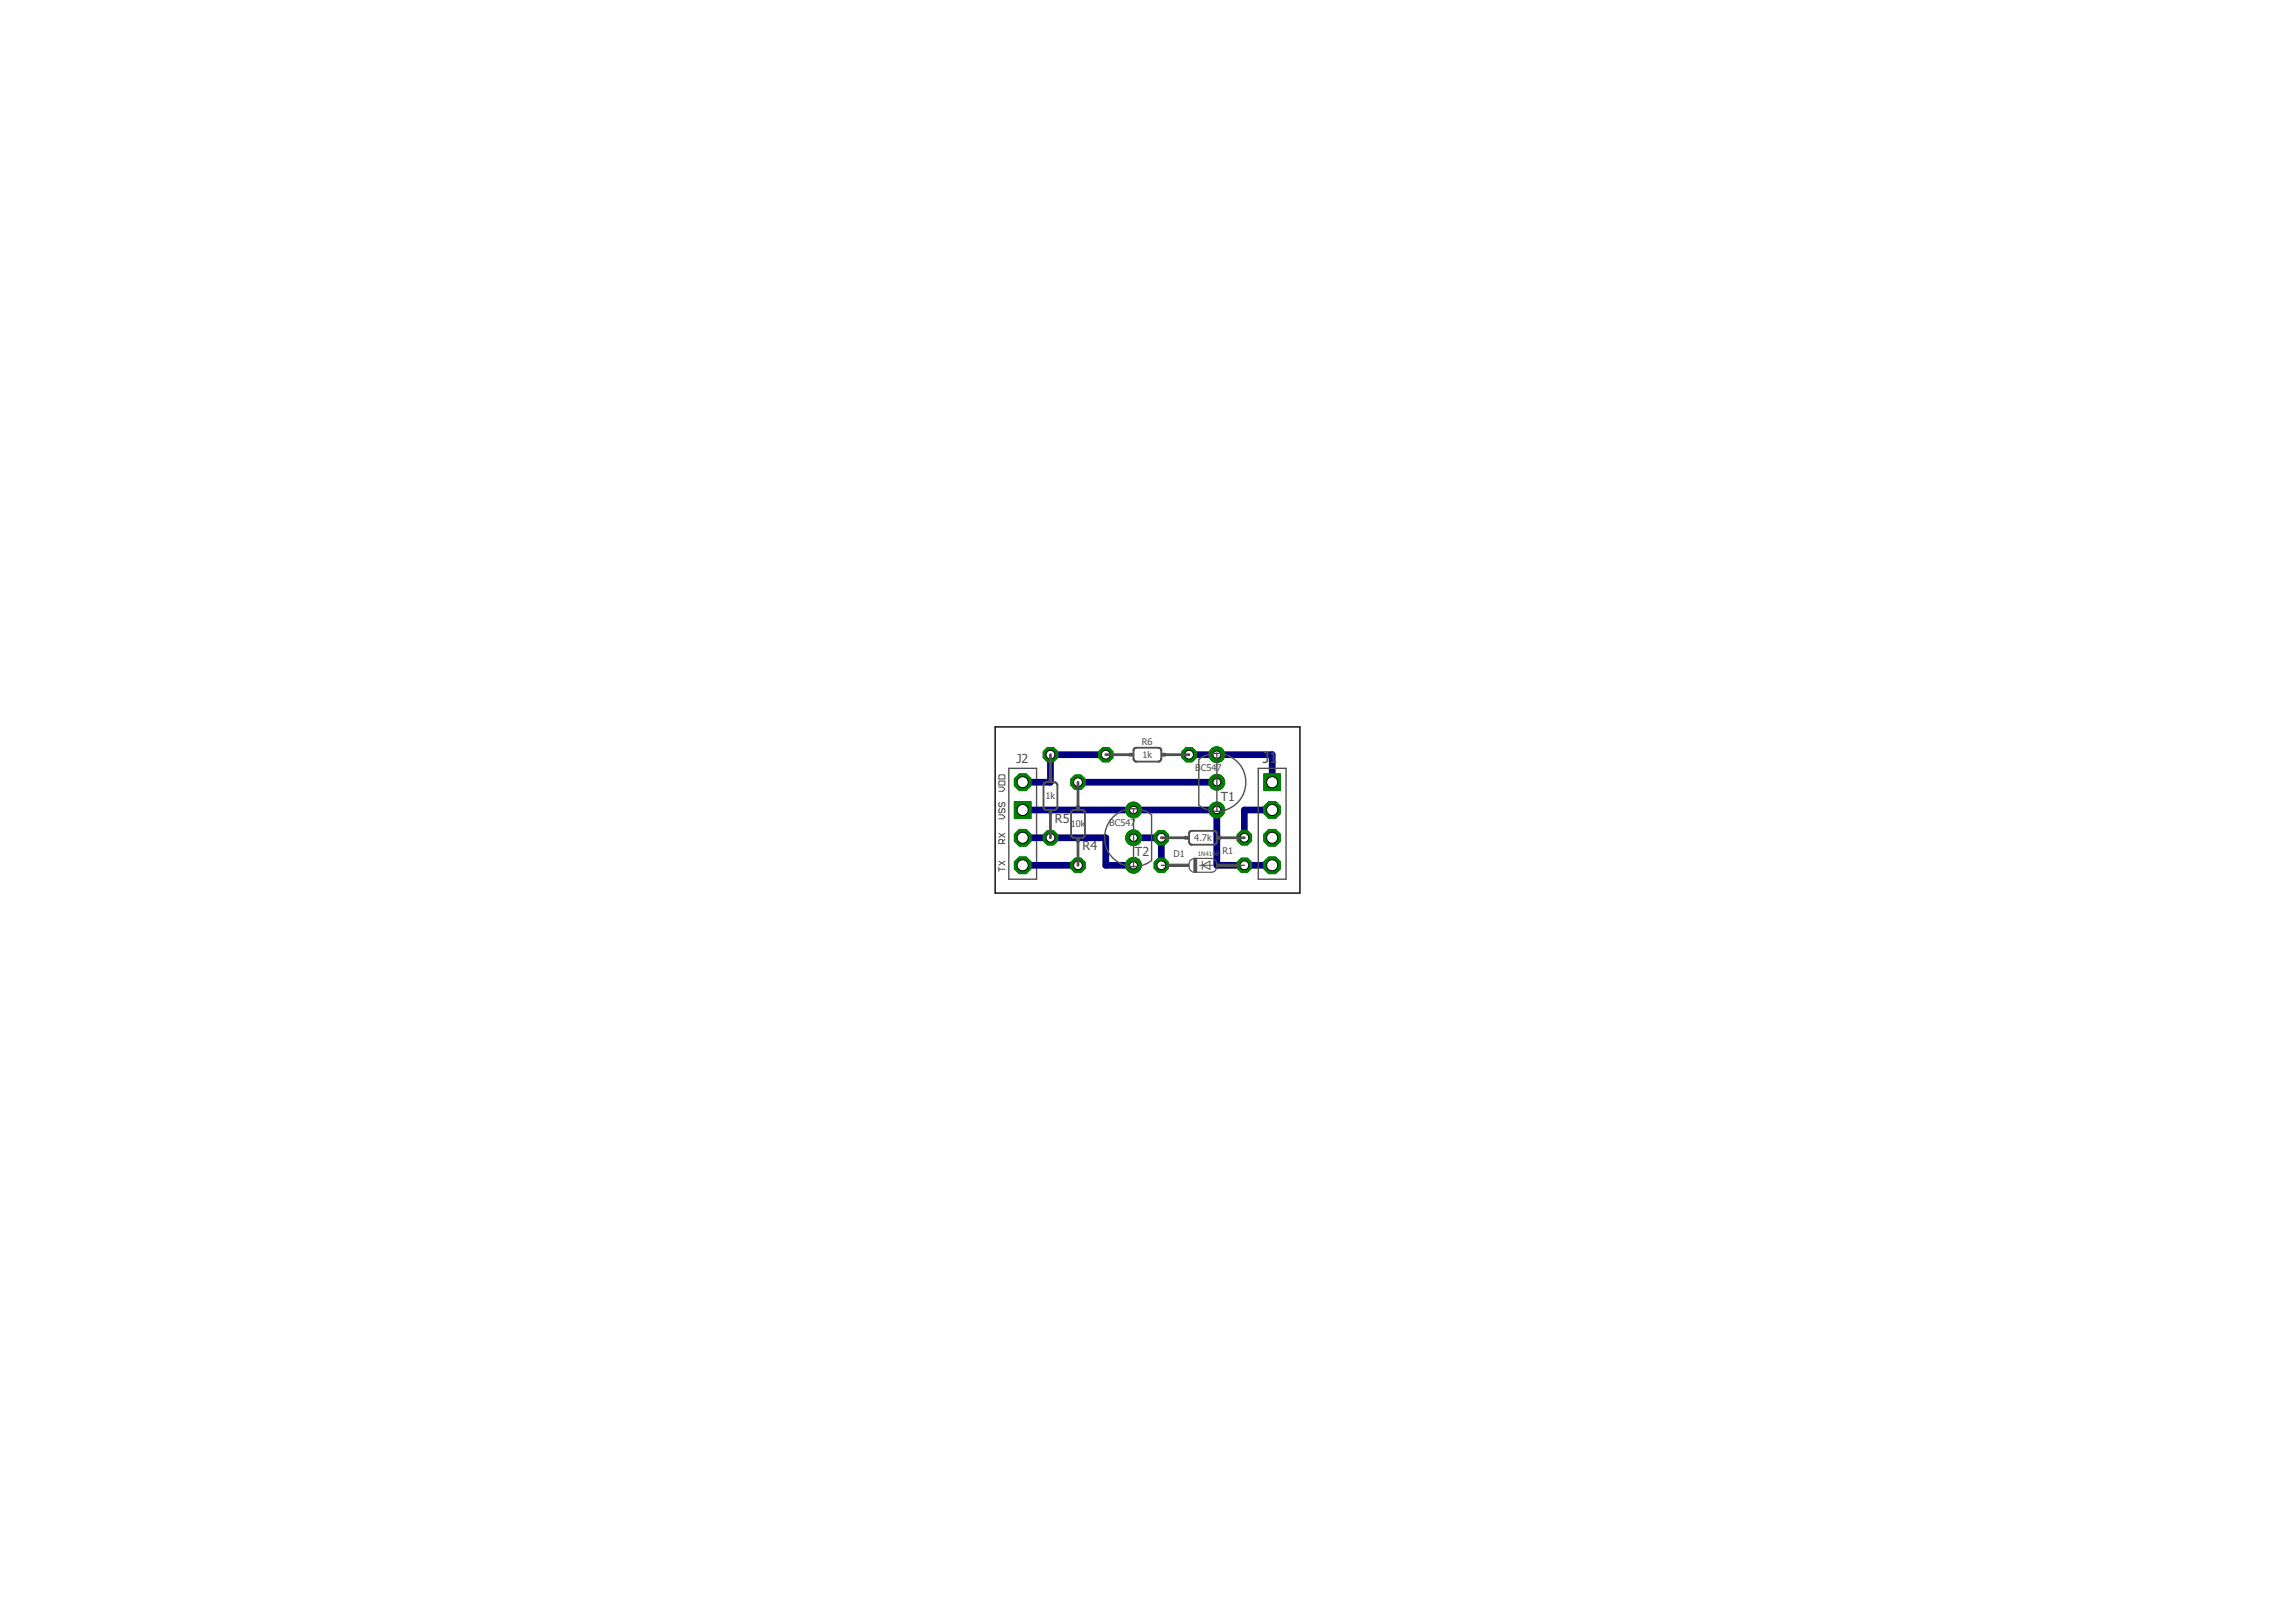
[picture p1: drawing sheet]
<svg xmlns="http://www.w3.org/2000/svg" width="210mm" height="148mm" viewBox="0 0 210 148" stroke-linecap="round" stroke-linejoin="round" font-family="sans-serif">
<defs><g id="words">
<text font-size="1.4" fill="#505050" x="115.5" y="69.8">J1</text>
<g font-size="1.1" fill="#505050">
<text x="93" y="69.8">J2</text>
<text x="96.5" y="75.2">R5</text>
<text x="99" y="77.8">R4</text>
<text x="111.7" y="73.2">T1</text>
<text x="103.8" y="78.3">T2</text>
</g>
<g font-size=".8" fill="#505050">
<text x="104.4" y="68.1">R6</text>
<text x="104.5" y="69.3">1k</text>
<text x="109.3" y="70.5">B</text>
<text x="109.8" y="70.5">C547</text>
<text x="95.6" y="73.1">1k</text>
<text x="97.9" y="75.6">10k</text>
<text x="101.5" y="75.6">BC547</text>
<text x="109.2" y="76.9">4.7k</text>
<text x="107.3" y="78.4">D1</text>
<text x="111.8" y="78.1">R1</text>
</g>
<text font-size=".6" fill="#505050" x="109.5" y="78.3">1N4148</text>
</g></defs>
<path d="M92.3 70.3h2.5v10.1h-2.5z" fill="none" stroke="#505050" stroke-width=".13"/>
<path d="M93.5 79.1h5.1M93.5 76.6h7.6v2.5h2.6M93.5 74.1h17.8v5h5.1M98.6 71.5h12.7M101.1 69h-5v2.5h-2.6M103.7 76.6h2.5v2.5M108.8 69h7.6v2.5M116.4 74.1h-2.6v2.5" fill="none" stroke="#000080" stroke-width=".61"/>
<circle cx="106.2" cy="79.1" r=".71" fill="#008000" stroke="#008000" stroke-width=".09"/>
<circle cx="106.2" cy="79.1" r=".4" fill="#fff" stroke="#000" stroke-width=".09"/>
<circle cx="113.8" cy="79.1" r=".71" fill="#008000" stroke="#008000" stroke-width=".09"/>
<circle cx="113.8" cy="79.1" r=".4" fill="#fff" stroke="#000" stroke-width=".09"/>
<circle cx="106.2" cy="76.6" r=".71" fill="#008000" stroke="#008000" stroke-width=".09"/>
<circle cx="106.2" cy="76.6" r=".4" fill="#fff" stroke="#000" stroke-width=".09"/>
<circle cx="113.8" cy="76.6" r=".71" fill="#008000" stroke="#008000" stroke-width=".09"/>
<circle cx="113.8" cy="76.6" r=".4" fill="#fff" stroke="#000" stroke-width=".09"/>
<circle cx="98.6" cy="79.1" r=".71" fill="#008000" stroke="#008000" stroke-width=".09"/>
<circle cx="98.6" cy="79.1" r=".4" fill="#fff" stroke="#000" stroke-width=".09"/>
<circle cx="98.6" cy="71.5" r=".71" fill="#008000" stroke="#008000" stroke-width=".09"/>
<circle cx="98.6" cy="71.5" r=".4" fill="#fff" stroke="#000" stroke-width=".09"/>
<circle cx="96.1" cy="76.6" r=".71" fill="#008000" stroke="#008000" stroke-width=".09"/>
<circle cx="96.1" cy="76.6" r=".4" fill="#fff" stroke="#000" stroke-width=".09"/>
<circle cx="96.1" cy="69" r=".71" fill="#008000" stroke="#008000" stroke-width=".09"/>
<circle cx="96.1" cy="69" r=".4" fill="#fff" stroke="#000" stroke-width=".09"/>
<circle cx="111.3" cy="69" r=".72" fill="#008000" stroke="#008000" stroke-width=".09"/>
<circle cx="111.3" cy="69" r=".35" fill="#fff" stroke="#000" stroke-width=".09"/>
<circle cx="111.3" cy="74.1" r=".72" fill="#008000" stroke="#008000" stroke-width=".09"/>
<circle cx="111.3" cy="74.1" r=".35" fill="#fff" stroke="#000" stroke-width=".09"/>
<circle cx="111.3" cy="71.5" r=".72" fill="#008000" stroke="#008000" stroke-width=".09"/>
<circle cx="111.3" cy="71.5" r=".35" fill="#fff" stroke="#000" stroke-width=".09"/>
<circle cx="103.7" cy="79.1" r=".72" fill="#008000" stroke="#008000" stroke-width=".09"/>
<circle cx="103.7" cy="79.1" r=".35" fill="#fff" stroke="#000" stroke-width=".09"/>
<circle cx="103.7" cy="74.1" r=".72" fill="#008000" stroke="#008000" stroke-width=".09"/>
<circle cx="103.7" cy="74.1" r=".35" fill="#fff" stroke="#000" stroke-width=".09"/>
<circle cx="103.7" cy="76.6" r=".72" fill="#008000" stroke="#008000" stroke-width=".09"/>
<circle cx="103.7" cy="76.6" r=".35" fill="#fff" stroke="#000" stroke-width=".09"/>
<circle cx="108.8" cy="69" r=".71" fill="#008000" stroke="#008000" stroke-width=".09"/>
<circle cx="108.8" cy="69" r=".4" fill="#fff" stroke="#000" stroke-width=".09"/>
<circle cx="101.1" cy="69" r=".71" fill="#008000" stroke="#008000" stroke-width=".09"/>
<circle cx="101.1" cy="69" r=".4" fill="#fff" stroke="#000" stroke-width=".09"/>
<circle cx="93.5" cy="71.5" r=".83" fill="#008000" stroke="#008000" stroke-width=".09"/>
<circle cx="93.5" cy="71.5" r=".51" fill="#fff" stroke="#000" stroke-width=".09"/>
<path d="M92.8 73.3h1.5v1.5h-1.5z" fill="#008000" stroke="#008000" stroke-width=".09"/>
<circle cx="93.5" cy="74.1" r=".51" fill="#fff" stroke="#000" stroke-width=".09"/>
<circle cx="93.5" cy="76.6" r=".83" fill="#008000" stroke="#008000" stroke-width=".09"/>
<circle cx="93.5" cy="76.6" r=".51" fill="#fff" stroke="#000" stroke-width=".09"/>
<circle cx="93.5" cy="79.1" r=".83" fill="#008000" stroke="#008000" stroke-width=".09"/>
<circle cx="93.5" cy="79.1" r=".51" fill="#fff" stroke="#000" stroke-width=".09"/>
<circle cx="116.4" cy="76.6" r=".83" fill="#008000" stroke="#008000" stroke-width=".09"/>
<circle cx="116.4" cy="76.6" r=".51" fill="#fff" stroke="#000" stroke-width=".09"/>
<path d="M115.6 70.8h1.5v1.5h-1.5z" fill="#008000" stroke="#008000" stroke-width=".09"/>
<circle cx="116.4" cy="71.5" r=".51" fill="#fff" stroke="#000" stroke-width=".09"/>
<circle cx="116.4" cy="74.1" r=".83" fill="#008000" stroke="#008000" stroke-width=".09"/>
<circle cx="116.4" cy="74.1" r=".51" fill="#fff" stroke="#000" stroke-width=".09"/>
<circle cx="116.4" cy="79.1" r=".83" fill="#008000" stroke="#008000" stroke-width=".09"/>
<circle cx="116.4" cy="79.1" r=".51" fill="#fff" stroke="#000" stroke-width=".09"/>
<circle cx="106.2" cy="79.1" r=".71" fill="#008000" stroke="#008000" stroke-width=".09"/>
<circle cx="106.2" cy="79.1" r=".4" fill="#fff" stroke="#000" stroke-width=".09"/>
<circle cx="113.8" cy="79.1" r=".71" fill="#008000" stroke="#008000" stroke-width=".09"/>
<circle cx="113.8" cy="79.1" r=".4" fill="#fff" stroke="#000" stroke-width=".09"/>
<circle cx="106.2" cy="76.6" r=".71" fill="#008000" stroke="#008000" stroke-width=".09"/>
<circle cx="106.2" cy="76.6" r=".4" fill="#fff" stroke="#000" stroke-width=".09"/>
<circle cx="113.8" cy="76.6" r=".71" fill="#008000" stroke="#008000" stroke-width=".09"/>
<circle cx="113.8" cy="76.6" r=".4" fill="#fff" stroke="#000" stroke-width=".09"/>
<circle cx="98.6" cy="79.1" r=".71" fill="#008000" stroke="#008000" stroke-width=".09"/>
<circle cx="98.6" cy="79.1" r=".4" fill="#fff" stroke="#000" stroke-width=".09"/>
<circle cx="98.6" cy="71.5" r=".71" fill="#008000" stroke="#008000" stroke-width=".09"/>
<circle cx="98.6" cy="71.5" r=".4" fill="#fff" stroke="#000" stroke-width=".09"/>
<circle cx="96.1" cy="76.6" r=".71" fill="#008000" stroke="#008000" stroke-width=".09"/>
<circle cx="96.1" cy="76.6" r=".4" fill="#fff" stroke="#000" stroke-width=".09"/>
<circle cx="96.1" cy="69" r=".71" fill="#008000" stroke="#008000" stroke-width=".09"/>
<circle cx="96.1" cy="69" r=".4" fill="#fff" stroke="#000" stroke-width=".09"/>
<circle cx="111.3" cy="69" r=".72" fill="#008000" stroke="#008000" stroke-width=".09"/>
<circle cx="111.3" cy="69" r=".35" fill="#fff" stroke="#000" stroke-width=".09"/>
<circle cx="111.3" cy="74.1" r=".72" fill="#008000" stroke="#008000" stroke-width=".09"/>
<circle cx="111.3" cy="74.1" r=".35" fill="#fff" stroke="#000" stroke-width=".09"/>
<circle cx="111.3" cy="71.5" r=".72" fill="#008000" stroke="#008000" stroke-width=".09"/>
<circle cx="111.3" cy="71.5" r=".35" fill="#fff" stroke="#000" stroke-width=".09"/>
<circle cx="103.7" cy="79.1" r=".72" fill="#008000" stroke="#008000" stroke-width=".09"/>
<circle cx="103.7" cy="79.1" r=".35" fill="#fff" stroke="#000" stroke-width=".09"/>
<circle cx="103.7" cy="74.1" r=".72" fill="#008000" stroke="#008000" stroke-width=".09"/>
<circle cx="103.7" cy="74.1" r=".35" fill="#fff" stroke="#000" stroke-width=".09"/>
<circle cx="103.7" cy="76.6" r=".72" fill="#008000" stroke="#008000" stroke-width=".09"/>
<circle cx="103.7" cy="76.6" r=".35" fill="#fff" stroke="#000" stroke-width=".09"/>
<circle cx="108.8" cy="69" r=".71" fill="#008000" stroke="#008000" stroke-width=".09"/>
<circle cx="108.8" cy="69" r=".4" fill="#fff" stroke="#000" stroke-width=".09"/>
<circle cx="101.1" cy="69" r=".71" fill="#008000" stroke="#008000" stroke-width=".09"/>
<circle cx="101.1" cy="69" r=".4" fill="#fff" stroke="#000" stroke-width=".09"/>
<circle cx="93.5" cy="71.5" r=".83" fill="#008000" stroke="#008000" stroke-width=".09"/>
<circle cx="93.5" cy="71.5" r=".51" fill="#fff" stroke="#000" stroke-width=".09"/>
<path d="M92.8 73.3h1.5v1.5h-1.5z" fill="#008000" stroke="#008000" stroke-width=".09"/>
<circle cx="93.5" cy="74.1" r=".51" fill="#fff" stroke="#000" stroke-width=".09"/>
<circle cx="93.5" cy="76.6" r=".83" fill="#008000" stroke="#008000" stroke-width=".09"/>
<circle cx="93.5" cy="76.6" r=".51" fill="#fff" stroke="#000" stroke-width=".09"/>
<circle cx="93.5" cy="79.1" r=".83" fill="#008000" stroke="#008000" stroke-width=".09"/>
<circle cx="93.5" cy="79.1" r=".51" fill="#fff" stroke="#000" stroke-width=".09"/>
<circle cx="116.4" cy="76.6" r=".83" fill="#008000" stroke="#008000" stroke-width=".09"/>
<circle cx="116.4" cy="76.6" r=".51" fill="#fff" stroke="#000" stroke-width=".09"/>
<path d="M115.6 70.8h1.5v1.5h-1.5z" fill="#008000" stroke="#008000" stroke-width=".09"/>
<circle cx="116.4" cy="71.5" r=".51" fill="#fff" stroke="#000" stroke-width=".09"/>
<circle cx="116.4" cy="74.1" r=".83" fill="#008000" stroke="#008000" stroke-width=".09"/>
<circle cx="116.4" cy="74.1" r=".51" fill="#fff" stroke="#000" stroke-width=".09"/>
<circle cx="116.4" cy="79.1" r=".83" fill="#008000" stroke="#008000" stroke-width=".09"/>
<circle cx="116.4" cy="79.1" r=".51" fill="#fff" stroke="#000" stroke-width=".09"/>
<g fill="#505050" stroke="#505050" stroke-width=".09">
<path d="M111.3 79h1.9v.2h-1.9z"/>
<path d="M109.2 78.5h.3v1.3h-.3z"/>
<path d="M106.9 79h1.8v.2h-1.8z"/>
<path d="M111.3 76.5h.4v.3h-.4z"/>
<path d="M108.4 76.5h.4v.3h-.4z"/>
<path d="M98.5 73.7h.2v.4h-.2z"/>
<path d="M98.5 76.6h.2v.4h-.2z"/>
<path d="M95.9 71.2h.3v.3h-.3z"/>
<path d="M95.9 74.1h.3v.4h-.3z"/>
<path d="M103.3 68.9h.4v.3h-.4z"/>
<path d="M106.2 68.9h.4v.3h-.4z"/>
</g>
<path d="M108.8 78.7l.5-.2h1.5a.65 .65 0 0 1 .5 .6 .65 .65 0 0 1-.5 .7h-1.5a.66 .66 0 0 1-.5-1.1z" fill="none" stroke="#505050" stroke-width=".11"/>
<g fill="none" stroke="#505050" stroke-width=".09">
<path d="M91.4 79.5h.5M91.4 79.3v.4M91.4 78.8l.5 .3M91.4 76.2l.5 .4M91.4 74.5h.3l.2 .2-.2 .2h-.3M91.4 72h.3l.2 .2-.2 .2h-.3M91.4 70.9h.4l.1 .3h-.5zM91.4 71.4h.4l.1 .1v.3h-.5v-.3zM91.4 73.4v.1v.3l.2-.1 .1-.3 .2 .1-.1 .3M91.4 74v.1v.2h.2l.1-.3 .2 .1-.1 .2M91.7 77.2v-.3l-.1-.1h-.2v.4h.5M91.9 78.8l-.5 .3"/>
<path d="M91.9 76.8l-.2 .2M91.9 76.2l-.5 .4M109.7 79.1h1.2M110 79.1l.7-.3v.7zM110 78.8v.7"/>
</g>
<path d="M95.5 71.6l.2-.1h.8l.2 .2v2.1l-.2 .3h-.8l-.2-.2-.1-2.1zM98 74.1h1l.2 .1v2.2l-.1 .2h-.9l-.2-.1v-2.2zM103.8 68.5l.1-.1h2.1l.2 .2v.9l-.2 .2-2.2-.1-.1-.2v-.8zM108.8 76.1l2.3-.1 .2 .2v.9l-.3 .2-2.1-.1-.1-.2z" fill="none" stroke="#505050" stroke-width=".17"/>
<path d="M103.7 74a2.66 2.66 0 0 0-2.7 2.6 2.66 2.66 0 0 0 2.7 2.7M103.7 74l1.1 .2M103.7 74v5.3M104.8 74.2l.5 .3v4.2a2.62 2.62 0 0 1-1.6 .6M106.2 79.1h.6M110.2 74l1.1 .2M111.3 68.9a2.66 2.66 0 0 1 2.7 2.7 2.66 2.66 0 0 1-2.7 2.6M111.3 68.9a2.49 2.49 0 0 0-1.7 .6v4.1l.6 .4M111.3 68.9v5.3M113.2 79.1h.6M115.1 70.3h2.5v10.1h-2.5z" fill="none" stroke="#505050" stroke-width=".13"/>
<path d="M96.1 69v2.2M96.1 74.5v2.1M98.6 71.5v2.2M98.6 77v2.1M101.1 69h2.2M106.2 76.6h2.2M106.6 69h2.2M111.7 76.6h2.1" fill="none" stroke="#505050" stroke-width=".25"/>
<path d="M91 66.5h27.9v15.2h-27.9z" fill="none" stroke="#000" stroke-width=".13"/>
<use href="#words"/>
</svg>
